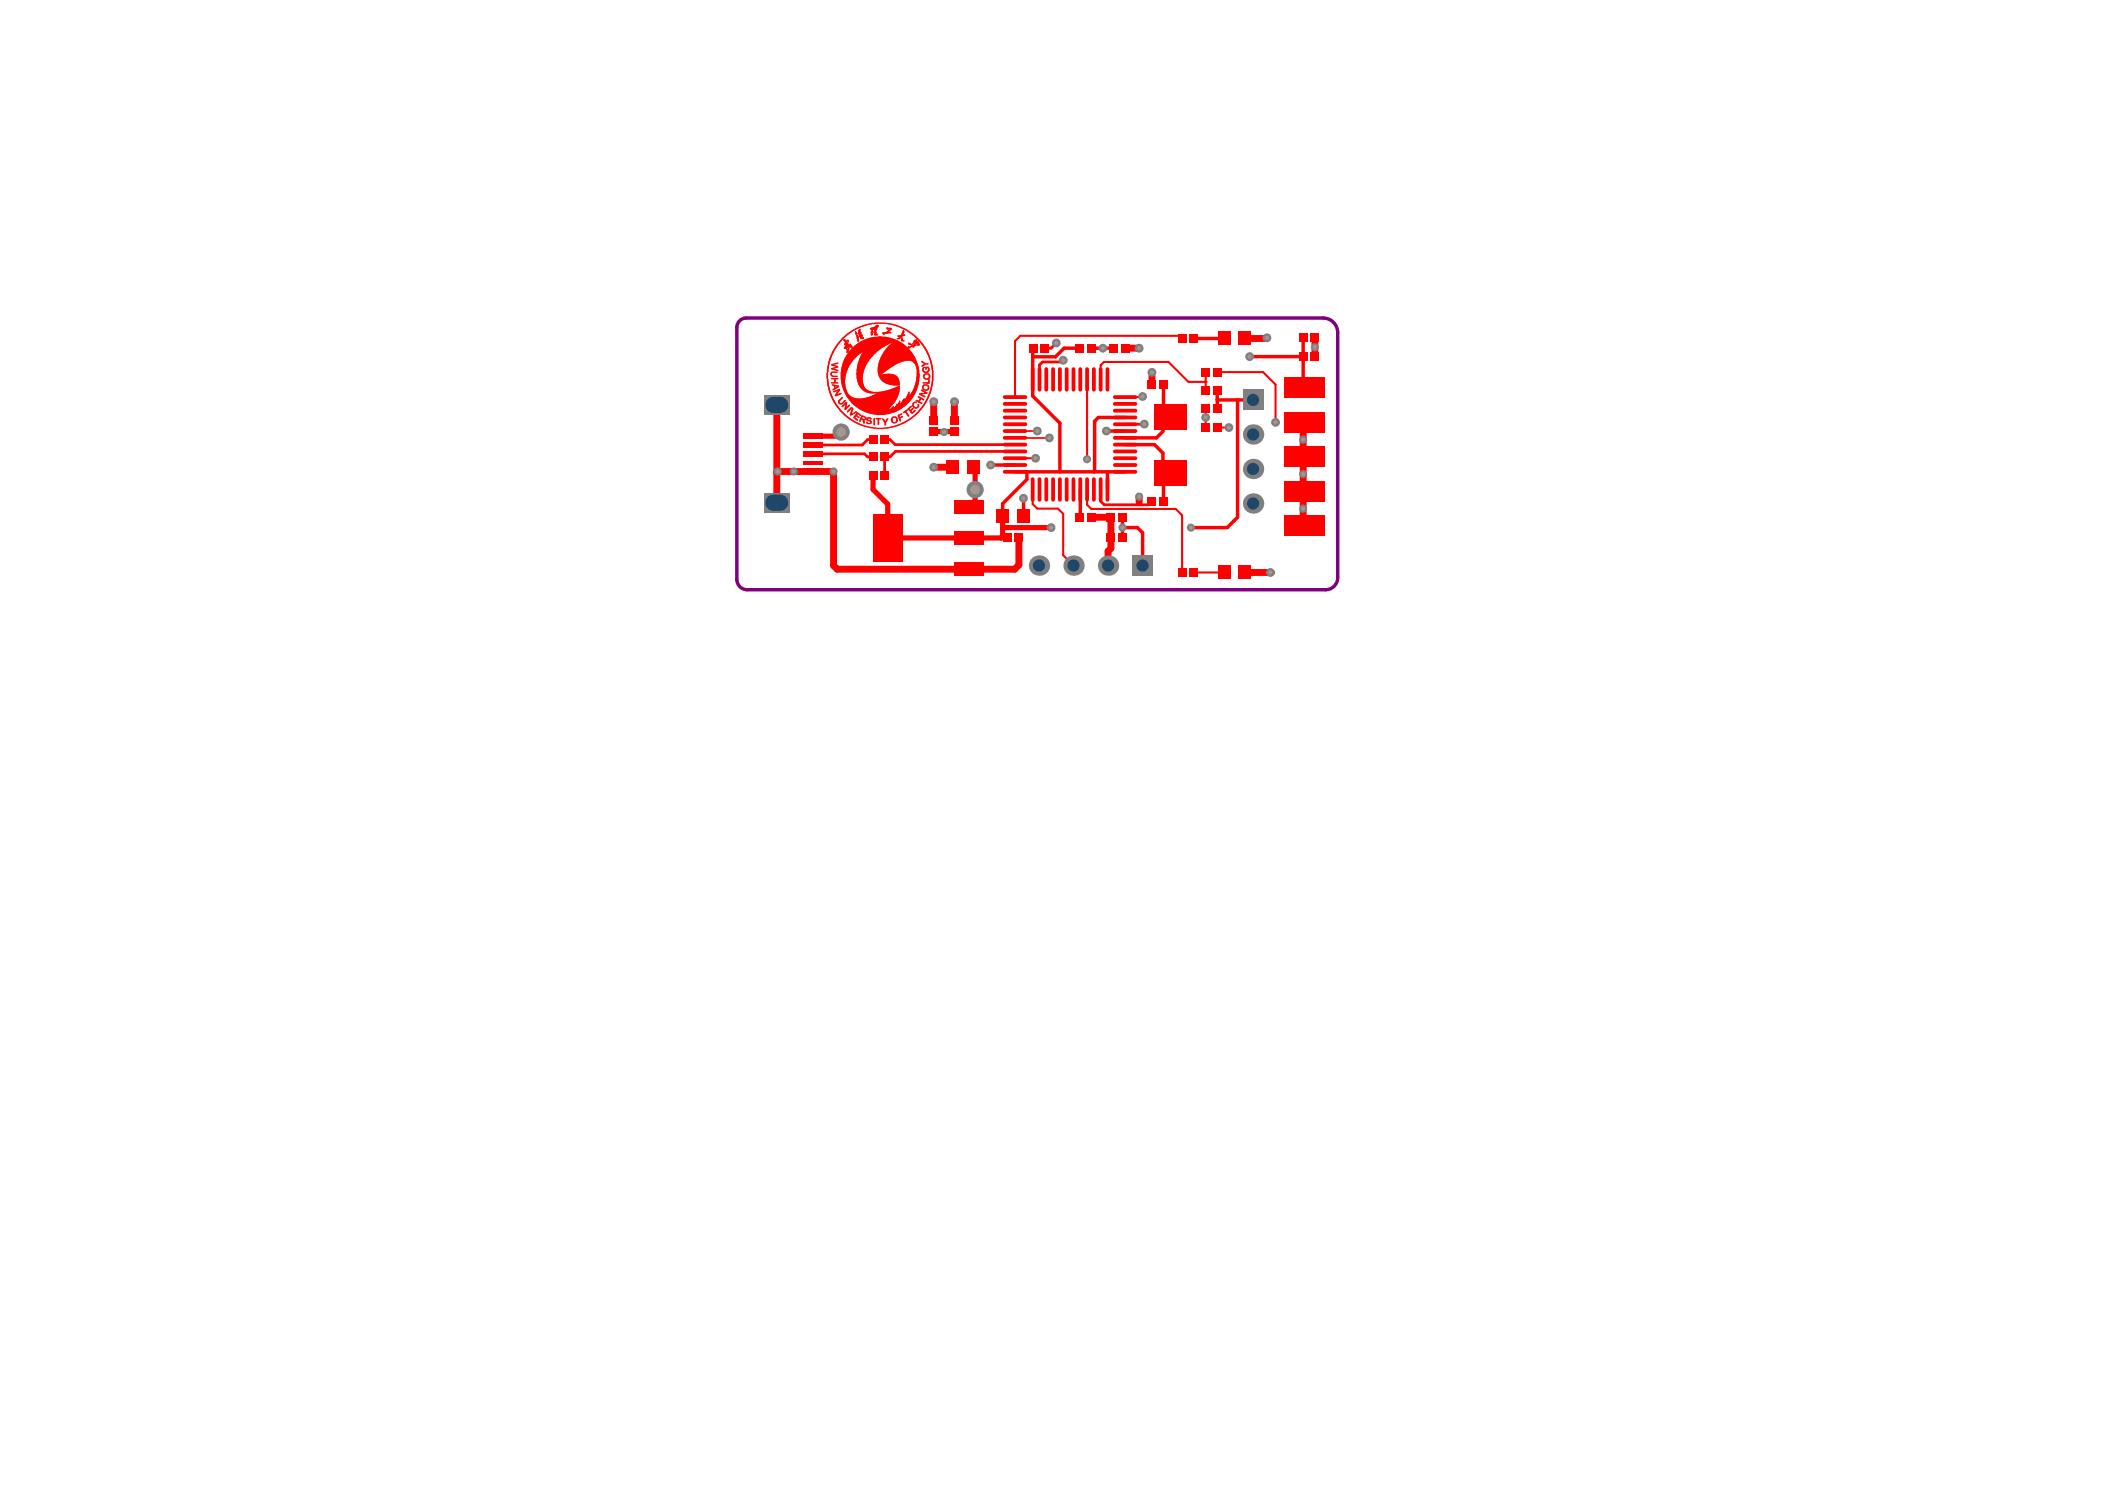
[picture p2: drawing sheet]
<svg xmlns="http://www.w3.org/2000/svg" width="297mm" height="210mm" viewBox="0 0 297 210" stroke-linecap="round" stroke-linejoin="round" font-family="sans-serif">
<path d="M104.2 45.4l.7-.5h.4h81.4a2.07 2.07 0 0 1 2.1 2v34.6a1.7 1.7 0 0 1-1.7 1.7h-81.7a1.46 1.46 0 0 1-1.4-1.5v-35.5z" fill="none" stroke="#800080" stroke-width=".49"/>
<g fill="#a6968d">
<circle cx="176.3" cy="50.3" r=".29"/>
<circle cx="183.9" cy="71.8" r=".29"/>
<circle cx="183.9" cy="62" r=".29"/>
<circle cx="183.9" cy="66.9" r=".29"/>
<circle cx="185.6" cy="49" r=".29"/>
<circle cx="148.1" cy="61.8" r=".29"/>
<circle cx="146.4" cy="60.8" r=".29"/>
<circle cx="173.4" cy="60.3" r=".29"/>
<circle cx="180" cy="59.6" r=".29"/>
<circle cx="170.1" cy="58.9" r=".29"/>
<circle cx="131.8" cy="65.9" r=".29"/>
<circle cx="134.7" cy="56.7" r=".29"/>
<circle cx="160.7" cy="70" r=".29"/>
<circle cx="131.8" cy="56.7" r=".29"/>
<circle cx="149.1" cy="48.4" r=".29"/>
<circle cx="150" cy="50.8" r=".29"/>
<circle cx="161.5" cy="59.8" r=".29"/>
<circle cx="162.6" cy="52.5" r=".29"/>
<circle cx="160.7" cy="49.1" r=".29"/>
<circle cx="178.8" cy="47.7" r=".29"/>
<circle cx="179.3" cy="80.8" r=".29"/>
<circle cx="144.4" cy="70.3" r=".29"/>
<circle cx="139.8" cy="65.6" r=".29"/>
<circle cx="109.7" cy="66.5" r=".29"/>
<circle cx="112" cy="66.5" r=".29"/>
<circle cx="117.6" cy="66.5" r=".29"/>
<circle cx="133.2" cy="60.9" r=".29"/>
<circle cx="118.7" cy="60.9" r=".68"/>
<circle cx="168.1" cy="74.4" r=".29"/>
<circle cx="158.4" cy="74.4" r=".29"/>
<circle cx="148.3" cy="74.4" r=".29"/>
<circle cx="153.4" cy="64.8" r=".29"/>
<circle cx="146.1" cy="64.6" r=".29"/>
<circle cx="156.1" cy="60.8" r=".29"/>
<circle cx="155.6" cy="49.1" r=".29"/>
<circle cx="161.2" cy="55.9" r=".29"/>
<circle cx="137.6" cy="69.1" r=".68"/>
</g>
<g fill="none" stroke="#f00" stroke-width=".14">
<path d="M116.7 53.4h.1M116.7 53.3h.1M116.7 53.2h.1M116.7 53.1h.1M116.7 53h.1M116.7 52.9h.1M116.7 52.8h.1M116.7 52.7h.1M116.7 52.6h.1M116.7 53.9h.1M116.7 53.8h.1M116.7 53.7h.1"/>
<path d="M116.7 53.6h.1M116.7 53.5h.1M116.7 52.5h.1M116.7 52.4h.1M116.7 52.3h.1M116.7 52.2h.1M116.7 52.1h.1M116.8 54.3h.1M116.8 54.2h.1M116.8 54.1h.1M116.8 54h.1M116.8 52h.1"/>
<path d="M116.8 51.9h.1M116.8 51.8h.1M116.8 51.7h.1M116.8 54.5h.1M116.8 54.4h.1M116.8 51.6h.1M116.8 51.5h.1M116.9 54.7h.1M116.9 54.6h.1M116.9 51.5h.1M116.9 51.4h.1M116.9 51.3h.1"/>
<path d="M116.9 54.9h.1M116.9 54.8h.1M116.9 51.2h.1M116.9 51.1h.1M117 55.1h.1M117 55h.1M117 51h.1M117 50.9h.1M117 55.2h.1M117 50.8h.1M117.2 52.9h.1M117.2 52.8h.1"/>
<path d="M117.2 52.7h.1M117.2 55.8h.1M117.2 55.7h.1M117.2 50.3h.1M117.2 50.2h.1M117.2 50.2h.2M117.3 53h.1M117.3 52.9h.1M117.3 52.6h.1M117.3 55.9h.1M117.3 55.8h.1M117.3 50.1h.1"/>
<path d="M117.3 54h1M117.3 54h.9M117.3 53.4h1M117.3 53h.2M117.3 52.5h.9M117.3 52h.2M117.3 52h.3M117.3 51.5h.3M117.3 51.5h.2M117.3 56h.2M117.3 56h.1M117.3 50h.1"/>
<path d="M117.4 53.1h.8M117.4 52.5h.8M117.4 52.1h.3M117.4 51.4h.3M117.4 56.1h.1M117.4 49.9h.1M117.4 54.3h.4M117.4 54.3h.2M117.4 51.9h.4M117.4 51.5h.4M117.4 56.2h.1M117.4 49.8h.1"/>
<path d="M117.4 49.7h.2M117.5 53.1h.7M117.5 56.3h.1M117.5 49.7h.1M117.5 55h.1M117.5 55h.2M117.5 51.4h.4M117.5 56.4h.1M117.5 49.6h.1M117.5 49.6h.2M117.6 54.9h.2M117.6 54.4h.5"/>
<path d="M117.6 52.1h.3M117.6 56.5h.1M117.6 49.5h.1M117.6 55.2h.3M117.6 51.9h.4M117.6 51.6h.4M117.6 56.6h.2M117.6 56.6h.1M117.6 49.4h.1M117.7 55.2h.3M117.7 54.9h.2M117.7 56.7h.1"/>
<path d="M117.7 55.3h.1M117.7 49.4h.1M117.7 49.3h.1M117.7 54.8h.3M117.7 54.5h.1M117.7 54.4h.6M117.7 51.3h.4M117.7 56.8h.1M117.7 49.2h.2M117.8 54.8h.2M117.8 54.7h.1M117.8 54.6h.1"/>
<path d="M117.8 53.9h.1M117.8 53.8h.1M117.8 53.7h.1M117.8 53.6h.1M117.8 53.5h.1M117.8 52.2h.3M117.8 56.9h.1M117.8 56.8h.1M117.8 49.2h.1M117.8 55.2h.3M117.8 51.8h.3M117.8 51.6h.3"/>
<path d="M117.8 57h.2M117.8 49.1h.1M117.8 49.1h.2M117.9 57h.1M117.9 55.8h.1M117.9 55.8h.2M117.9 55.7h.4M117.9 49h.1M117.9 55.1h.3M117.9 54.7h.2M117.9 52.2h.4M117.9 51.3h.4"/>
<path d="M117.9 57.1h.2M117.9 55.7h.2M117.9 55.6h.2M117.9 48.9h.1M118 51.8h.3M118 51.7h.2M118 57.1h.1M118 55.6h.1M118 48.9h.1M118 48.8h.1M118 54.7h.2M118 57.2h.2"/>
<path d="M118 57.2h.1M118 55.5h.1M118 55.5h.2M118 48.8h.2M118.1 55.1h.4M118.1 54.6h.2M118.1 54.5h.3M118.1 57.3h.1M118.1 55.4h.1M118.1 48.7h.1M118.1 51.7h.1M118.1 51.2h.2"/>
<path d="M118.1 57.4h.2M118.1 55.7h.3M118.1 55.3h.2M118.1 48.6h.2M118.2 55h.3M118.2 54.6h.2M118.2 57.4h.1M118.2 55.3h.1M118.2 48.6h.1M118.2 55.2h.1M118.2 57.5h.2M118.2 55.6h.3"/>
<path d="M118.2 48.5h.1M118.2 48.5h.2M118.3 55.2h.1M118.3 54.5h.1M118.3 57.5h.1M118.3 48.4h.1M118.3 55.1h.2M118.3 55h.2M118.3 57.6h.2M118.3 57.6h.1M118.3 56.8h.2M118.3 56.7h.1"/>
<path d="M118.3 56.6h.1M118.3 56.6h.2M118.4 57.7h.1M118.4 56.9h.1M118.4 56.8h.1M118.4 56.5h.1M118.4 55.6h.2M118.4 48.3h.1M118.4 54.9h.1M118.4 48.2h.1M118.5 57.8h.1M118.5 57h.4"/>
<path d="M118.5 56.4h.1M118.5 55.5h.2M118.5 48.2h.1M118.5 57.9h.1M118.5 48.1h.1M118.5 57.9h.2M118.5 57h.3M118.5 56.3h.2M118.5 48.1h.2M118.6 58h.1M118.6 56.3h.1M118.6 55.5h.1"/>
<path d="M118.6 48h.1M118.6 58h.2M118.6 56.2h.2M118.7 53.5h.5M118.7 53.4h.5M118.7 53.3h.5M118.7 53.2h.5M118.7 53.1h.6M118.7 53h.6M118.7 52.9h.6M118.7 52.8h.6M118.7 52.7h.6"/>
<path d="M118.7 52.7h.7M118.7 52.6h.7M118.7 52.5h.7M118.7 58.1h.1M118.7 47.9h.1M118.7 53.9h.5M118.7 53.8h.5M118.7 53.7h.5M118.7 53.6h.5M118.7 52.4h.7M118.7 52.4h.8M118.7 52.3h.8"/>
<path d="M118.7 52.2h.8M118.7 52.1h.9M118.7 58.1h.2M118.7 56.9h.2M118.7 56.1h.2M118.7 47.8h.2M118.8 54.2h.4M118.8 54.1h.4M118.8 54h.4M118.8 53.9h.4M118.8 52h.8M118.8 51.9h.8"/>
<path d="M118.8 51.9h.9M118.8 51.8h.9M118.8 58.2h.1M118.8 57.3h.1M118.8 56.1h.1M118.8 47.8h.1M118.8 54.4h.4M118.8 54.3h.4M118.8 51.7h.9M118.8 51.7h1M118.8 51.6h1M118.8 58.2h.2"/>
<path d="M118.8 57.4h.1M118.8 57.3h.2M118.8 56.9h.2M118.8 47.8h.2M118.9 54.5h.4M118.9 54.5h.3M118.9 54.4h.3M118.9 51.6h.9M118.9 51.5h.9M118.9 51.5h1M118.9 58.3h.1M118.9 57.2h.1"/>
<path d="M118.9 56.8h.1M118.9 47.7h.1M118.9 54.7h.4M118.9 54.6h.4M118.9 51.4h1M118.9 51.4h1.1M118.9 51.3h1.1M118.9 58.3h.2M118.9 57.2h.2M118.9 56.8h.2M118.9 47.7h.2M119 54.8h.3"/>
<path d="M119 51.3h1M119 51.2h1.1M119 58.4h.1M119 57.1h.1M119 56.7h.1M119 47.6h.1M119 55h.4M119 54.9h.4M119 54.9h.3M119 51.1h1.1M119 51.1h1.2M119 51h1.2"/>
<path d="M119 58.4h.2M119 57.1h.2M119 56.7h.2M119 48h.3M119 47.9h.3M119 47.6h.2M119.1 55.1h.3M119.1 55h.3M119.1 51h1.1M119.1 50.9h1.2M119.1 58.5h.1M119.1 57h.1"/>
<path d="M119.1 56.6h.1M119.1 48h.2M119.1 47.9h.1M119.1 55.2h.4M119.1 55.2h.3M119.1 50.8h1.3M119.1 58.5h.2M119.1 57h.2M119.1 56.6h.2M119.1 49.2h.2M119.1 49.1h.2M119.1 48.6h.2"/>
<path d="M119.1 48.1h.3M119.1 47.5h.2M119.2 55.2h.3M119.2 50.8h1.2M119.2 58.6h.1M119.2 57h.1M119.2 56.5h.1M119.2 55.3h.3M119.2 50.7h1.2M119.2 49h.2M119.2 48.6h.1M119.2 48.5h.1"/>
<path d="M119.2 48.1h.2M119.2 47.5h.1M119.2 58.6h.2M119.2 57.8h.1M119.2 57.7h.2M119.2 57.6h.3M119.2 56.9h.3M119.2 55.4h.3M119.2 50.6h1.3M119.2 48.9h.2M119.2 48.4h.2M119.2 48.2h.2"/>
<path d="M119.2 47.4h.2M119.3 58.7h.2M119.3 57.5h.1M119.3 57.4h.1M119.3 57.3h.1M119.3 56.9h.2M119.3 55.5h.3M119.3 55.4h.3M119.3 50.5h1.3M119.3 48.9h.2M119.3 48.2h.1M119.3 47.4h.1"/>
<path d="M119.3 57.2h.1M119.3 57.1h.1M119.3 56.8h.2M119.3 55.6h.4M119.3 50.4h1.4M119.3 48.8h.1M119.3 48.8h.2M119.3 48.3h.2M119.3 47.3h.2M119.4 58.7h.1M119.4 57h.1M119.4 56.8h.1"/>
<path d="M119.4 55.7h.4M119.4 55.6h.3M119.4 50.3h1.4M119.4 48.7h.2M119.4 48.3h.1M119.4 47.3h.1M119.4 58.8h.2M119.4 57.5h.2M119.4 55.8h.5M119.4 50.2h1.5M119.4 49.2h.1M119.4 48.6h.2"/>
<path d="M119.4 48.6h.3M119.4 48.4h.2M119.4 47.2h.2M119.5 58.8h.1M119.5 57.5h.1M119.5 55.8h.4M119.5 50.2h1.4M119.5 50.1h1.5M119.5 49.7h.1M119.5 49.7h.2M119.5 49.4h.1M119.5 49.3h.1"/>
<path d="M119.5 49.1h.1M119.5 49h.1M119.5 48.9h.1M119.5 48.5h.2M119.5 48.5h.1M119.5 48h.2M119.5 58.9h.2M119.5 57.4h.2M119.5 55.9h.6M119.5 55.9h.5M119.5 49.6h.2M119.5 49.5h.2"/>
<path d="M119.5 48.9h.4M119.5 48.8h.2M119.5 47.2h.2M119.6 58.1h.1M119.6 58h.1M119.6 57.4h.1M119.6 56h.5M119.6 49.5h.2M119.6 49.4h.2M119.6 48.8h.6M119.6 48.3h.1M119.6 48.1h.1"/>
<path d="M119.6 47.1h.1M119.6 58.9h.2M119.6 58h.2M119.6 57.3h.2M119.6 56.1h.7M119.6 56h.6M119.6 48.6h.2M119.6 47.1h.2M119.7 58.9h.1M119.7 57.9h.1M119.7 57.3h.1M119.7 56.1h.7"/>
<path d="M119.7 49.3h.1M119.7 49.2h.1M119.7 48.9h.1M119.7 48.7h.1M119.7 48.2h.1M119.7 47h.2M119.7 59h.2M119.7 57.9h.2M119.7 57.2h.2M119.7 56.2h1.1M119.7 49.1h.1M119.7 49h.1"/>
<path d="M119.7 48.7h.2M119.8 59h.2M119.8 57.8h.1M119.8 57.2h.1M119.8 49h.1M119.8 48.8h.1M119.8 47h.1M119.8 57.8h.2M119.8 57.1h.1M119.8 46.9h.2M119.9 59.1h.1M119.9 57.7h.1"/>
<path d="M119.9 59.1h.2M119.9 57.7h.2M119.9 48.9h.3M119.9 48.6h.1M119.9 48.5h.1M119.9 46.9h.2M120 58.5h.2M120 58.5h.3M120 57.6h.2M120 48.8h.2M120 48.7h.1M120 48.6h.1"/>
<path d="M120 46.8h.2M120 59.2h.2M120 58.6h.1M120 58.4h.1M120 48.9h.3M120.1 59.2h.2M120.1 58.3h.1M120.1 58.2h.1M120.1 57.5h.1M120.1 49h.2M120.1 46.8h.1M120.1 58.1h.1"/>
<path d="M120.1 57.5h.2M120.1 46.7h.2M120.2 59.3h.2M120.2 58h.1M120.2 57.9h.1M120.2 49.1h.1M120.2 58.4h.2M120.2 57.8h.1M120.2 57.8h.2M120.2 46.7h.2M120.3 58.4h.1M120.3 57.7h.1"/>
<path d="M120.3 57.6h.1M120.3 46.6h.1M120.3 59.4h.2M120.4 58.3h.1M120.4 46.6h.1M120.4 59.4h.2M120.4 59.5h.2M120.4 58.9h.2M120.4 58.3h.2M120.4 46.5h.2M120.5 58.9h.2M120.5 58.9h.1"/>
<path d="M120.5 46.5h.2M120.5 59.5h.2M120.5 58.8h.2M120.5 58.2h.2M120.6 59h.1M120.6 58.7h.1M120.6 46.4h.2M120.6 59.6h.2M120.6 59h.2M120.6 58.7h.4M120.6 58.2h.2M120.7 59.1h.2"/>
<path d="M120.7 58.6h.2M120.7 58.1h.2M120.7 46.9h.1M120.7 46.8h.1M120.7 46.4h.2M120.7 59.6h.2M120.7 58.5h.2M120.7 47.1h.2M120.7 47h.1M120.8 58.5h.1M120.8 58.1h.1M120.8 47.2h.1"/>
<path d="M120.8 46.3h.2M120.8 59.7h.2M120.8 59.2h.2M120.8 58.4h.2M120.8 47.3h.2M120.9 59.2h.1M120.9 58.7h.1M120.9 58.4h.1M120.9 47.4h.1M120.9 47.3h.1M120.9 59.3h.1M121 58.2h.1"/>
<path d="M121.1 54.1h.7M121.1 54h.7M121.1 51.3h1.2M121.1 51.2h1.2M121.1 58.9h.1M121.1 58.4h.2M121.1 47h.4M121.1 46.9h.4M121.1 46.8h.3M121.1 46.7h.3M121.1 46.6h.1M121.1 59.8h.3"/>
<path d="M121.2 54.2h.6M121.2 54.1h.6M121.2 51.1h1.2M121.2 51h1.2M121.2 58.5h.1M121.2 46.9h.3M121.2 46.8h.2M121.2 46.6h.2M121.2 54.3h.6M121.2 51h1.3M121.2 50.9h1.3M121.2 47.5h.1"/>
<path d="M121.2 47.5h.2M121.2 47.4h.5M121.2 47.2h.1M121.2 47.1h.3M121.2 46.7h.2M121.2 59.9h.3M121.2 46.1h.2M121.3 54.4h.6M121.3 50.8h1.3M121.3 59.4h.1M121.3 58.5h.1M121.3 50.7h1.3"/>
<path d="M121.3 47.4h.1M121.3 47.3h.1M121.3 47.3h.2M121.3 47h.2M121.3 46.6h.1M121.3 46.5h.1M121.3 46.4h.1M121.3 54.5h.6M121.3 59.3h.1M121.3 59.3h.2M121.3 58.6h.2M121.3 50.7h1.4"/>
<path d="M121.3 50.6h1.4M121.3 50.6h1.5M121.3 47.1h.2M121.3 46.1h.3M121.4 54.6h.5M121.4 54.5h.5M121.4 59.2h.1M121.4 59.1h.1M121.4 58.6h.1M121.4 50.5h1.4M121.4 47.6h.2M121.4 59.9h.2"/>
<path d="M121.4 54.6h.6M121.4 59.1h.4M121.4 59h.2M121.4 50.4h1.5M121.4 47.5h.2M121.4 47.4h.2M121.4 47.3h.3M121.4 47.2h.2M121.4 46h.3M121.5 54.7h.5M121.5 59h.1M121.5 58.9h.1"/>
<path d="M121.5 50.3h1.5M121.5 50.2h1.6M121.5 47.8h.1M121.5 47.7h.1M121.5 47.5h.2M121.5 60h.3M121.5 54.8h.6M121.5 58.8h.2M121.5 50.1h1.7M121.6 54.8h.5M121.6 58.8h.1M121.6 58.7h.3"/>
<path d="M121.6 50.1h1.6M121.6 50h1.6M121.6 46h.3M121.6 54.9h.6M121.6 59.1h.3M121.6 58.7h.2M121.6 50h1.7M121.6 49.9h1.7M121.6 47.4h.1M121.7 54.9h.5M121.7 49.9h1.7M121.7 47.6h.1"/>
<path d="M121.7 47.3h.1M121.7 55h.6M121.7 59.2h.4M121.7 49.8h1.8M121.7 47.8h.1M121.7 47.8h.2M121.7 47.7h.2M121.7 46h.3M121.8 55h.5M121.8 59.2h.1M121.8 58.8h.2M121.8 49.7h1.8"/>
<path d="M121.8 55.1h.6M121.8 59.5h.2M121.8 59.4h.2M121.8 59.4h.1M121.8 59.3h.1M121.8 49.7h1.9M121.8 49.6h1.9M121.8 45.9h.4M121.9 59.7h.1M121.9 59.6h.1M121.9 59.5h.1M121.9 58.8h.2"/>
<path d="M121.9 55.1h.6M122 55.2h.6M122 59.2h.1M122 58.9h.2M122 59.1h.2M122 45.9h.3M122.1 55.2h.6M122.1 59.1h.1M122.1 58.9h.1M122.1 59h.1M122.2 55.2h.7M122.2 45.8h.3"/>
<path d="M122.3 55.3h.8M122.3 59.7h.1M122.3 59.6h.1M122.3 59.5h.1M122.3 59.2h.1M122.3 59.1h.1M122.3 59.3h.3M122.3 59.2h.2M122.3 59h.1M122.3 59h.2M122.3 59.7h.6M122.3 45.8h.4"/>
<path d="M122.4 58.9h.4M122.4 59.3h.4M122.4 59.8h.4M122.5 58.9h.2M122.5 55.4h1.3M122.5 45.7h.5M122.6 59.4h.3M122.7 59h.2M122.8 59.7h.1M122.8 59.4h.1M122.8 59h.1M122.8 55.4h.7"/>
<path d="M122.8 46.4h.4M122.8 45.7h.6M122.8 59.6h.2M122.8 59.5h.2M122.8 59.1h.1M122.8 46.4h.2M122.8 46.3h.4M122.9 59.6h.1M122.9 59.5h.1M122.9 46.9h.3M122.9 46.8h.3M122.9 47.3h.2"/>
<path d="M122.9 47.2h.2M122.9 47.1h.2M122.9 46.3h.3M123 47h.1M123 46.8h.2M123 46.2h.2M123 46.9h.2M123 46.7h.1M123 46.6h.1M123 46.5h.1M123 46.4h.1M123.2 46.2h.1"/>
<path d="M123.3 46.5h.4M123.3 46.4h.4M123.3 46.4h.1M123.3 46.3h.1M123.3 59.7h.1M123.3 59.6h.1M123.3 59.5h.1M123.3 59.4h.1M123.3 59.3h.1M123.3 59.2h.1M123.3 59.1h.1M123.3 59h.1"/>
<path d="M123.3 47h.3M123.3 59.9h.1M123.3 59.8h.1M123.4 47h.2M123.4 46.9h.3M123.4 46.2h.2M123.4 47.3h.4M123.4 47.2h.5M123.4 47.1h.2M123.4 46.8h.3M123.4 46.8h.1M123.4 46.7h.1"/>
<path d="M123.4 46.7h.2M123.4 46.6h.2M123.4 46.6h.3M123.4 46.1h.2M123.4 45.6h1.5M123.5 46.5h.2M123.5 46.4h.2M123.5 46.1h.1M123.5 46.3h.1M123.5 46.2h.1M123.5 46h.2M123.6 46h.4"/>
<path d="M123.6 59.1h.7M123.6 59h.7M123.6 58.5h1.2M123.7 47.1h.1M123.7 46.3h.1M123.7 46.2h.1M123.7 46.1h.2M123.7 46h.2M123.7 45.9h.2M123.8 45.9h.1M123.9 52.5h.8M123.9 52.5h.9"/>
<path d="M123.9 52.4h.9M123.9 52.4h1M123.9 59.7h.1M123.9 59.6h.1M123.9 59.5h.1M123.9 59.4h.1M123.9 59.3h.1M123.9 59.2h.1M123.9 59.1h.1M123.9 59.9h.1M123.9 59.8h.1M124 52.8h.4"/>
<path d="M124 52.7h.4M124 52.7h.5M124 52.6h.5M124 52.6h.6M124 47.5h.4M124 52.9h.2M124 52.8h.3M124.5 59.1h.2M124.5 59.1h.1M124.6 59.2h.1M124.6 59.3h.2M124.6 47.1h.2"/>
<path d="M124.7 59.3h.1M124.7 47.2h.1M124.7 59.4h.2M124.7 59.4h.1M124.9 60h.1M125 59.3h.1M125 49.3h3.2M125 46.9h.4M125.1 54.1h1.8M125.1 59.3h.1M125.1 59.2h.1M125.1 49.2h3.1"/>
<path d="M125.1 55.1h1.8M125.1 49.2h3M125.1 46.8h.3M125.1 46.3h.5M125.1 46.2h.2M125.2 54.1h1.7M125.2 52.8h.4M125.2 59.1h.1M125.2 49.1h2.9M125.2 46.8h.2M125.2 46.4h.2M125.2 46.4h.6"/>
<path d="M125.2 46.3h.6M125.2 49.1h2.8M125.2 46.7h.3M125.3 49h2.7M125.3 55.1h1.6M125.3 57.7h.3M125.3 48.9h2.6M125.3 46.7h.2M125.4 54.2h1.5M125.4 48.9h2.4M125.4 46.6h.2M125.4 45.7h.5"/>
<path d="M125.4 48.8h2.4M125.5 55h1.4M125.5 57.7h.1M125.5 48.8h2.2M125.5 54.2h1.4M125.5 48.7h2.2M125.5 46.5h.2M125.6 48.7h2M125.6 46.9h.1M125.6 46.5h.2M125.6 57.7h1.4M125.6 46.4h.2"/>
<path d="M125.6 46.3h.1M125.6 45.8h.5M125.7 55h1.2M125.7 48.6h1.8M125.7 54.3h1.2M125.7 57.7h1.4M125.8 54.9h1.1M125.8 59.3h.1M125.8 59.2h.1M125.8 59.1h.1M125.8 57.6h1.4M125.8 48.5h1.6"/>
<path d="M125.8 59.4h.2M125.8 59.4h.1M125.8 59h.1M125.8 59h.2M125.8 48.5h1.5M125.9 59.5h.1M125.9 58.9h.1M125.9 57.5h.1M125.9 48.4h1.4M125.9 45.8h.3M125.9 54.9h1M125.9 59.6h.2"/>
<path d="M125.9 58.9h.2M125.9 57.5h.2M126 58.9h.2M126 57.4h.1M126 59.6h.4M126 58.8h.4M126 48.3h1.1M126.1 54.8h.8M126.1 54.3h.8M126.1 57.3h.1M126.1 45.9h.3M126.1 59.7h.2"/>
<path d="M126.1 48.3h.9M126.1 57.5h1.2M126.2 57.5h1.2M126.2 48.2h.7M126.2 58.9h.2M126.2 48.2h.6M126.2 45.9h.3M126.3 54.7h.6M126.3 59.6h.2M126.3 57.4h1.1M126.3 58.9h.2M126.3 57.4h1.2"/>
<path d="M126.3 57.3h1.3M126.4 54.7h.5M126.4 59.5h.1M126.4 57.3h1.2M126.4 46h.3M126.4 59.5h.2M126.4 59h.2M126.4 58.9h.1M126.4 57.2h1.3M126.5 54.6h.4M126.5 59.4h.1M126.5 59.3h.1"/>
<path d="M126.5 59.1h.1M126.5 59h.1M126.5 57.2h1.3M126.5 57.1h1.3M126.5 59.2h.1M126.5 57.1h1.4M126.5 57h1.4M126.5 46h.3M126.6 57h.1M126.6 47.8h.4M126.6 54.6h.3M126.6 47.8h.3"/>
<path d="M126.6 60h.3M126.7 47.4h.6M126.7 47.4h.7M126.7 46h.2M126.7 54.5h.2M126.7 58.7h.2M126.7 58.7h.1M126.7 58.6h.2M126.7 58.6h.3M126.7 57h1.3M126.7 47.5h.6M126.7 59.9h.3"/>
<path d="M126.8 58.8h.1M126.8 57h.1M126.8 56.9h.1M126.8 47.7h.2M126.8 47.5h.2M126.8 46.1h.3M126.8 54.5h.1M126.8 58.9h.3M126.8 58.9h.4M126.8 58.9h.1M126.8 58.5h.3M126.8 56.8h.1"/>
<path d="M126.9 59h.1M126.9 56.8h.1M126.9 56.7h.1M126.9 59.9h.2M126.9 59.2h.2M126.9 59.1h.1M126.9 57h1.1M126.9 56.6h.1M126.9 47.7h.2M126.9 46.1h.3M127 59.3h.1M127 59.2h.1"/>
<path d="M127 58.5h.2M127 56.9h.1M127 47.6h.1M127 59.8h.2M127 59.4h.1M127 47.6h.2M127.1 58.9h.2M127.1 58.4h.2M127.1 47.5h.2M127.1 46.2h.2M127.1 56.9h.9M127.1 47.3h.6"/>
<path d="M127.1 59.8h.3M127.2 58.8h.2M127.2 56.9h.9M127.2 47.3h.5M127.2 46.2h.2M127.2 58.4h.1M127.2 56.8h.9M127.2 56.8h1M127.2 48.1h.4M127.2 48h.3M127.2 48h.2M127.2 47.9h.2"/>
<path d="M127.2 47.8h.1M127.2 47.7h.1M127.2 47.6h.1M127.2 47.2h.2M127.2 59.7h.3M127.3 58.8h.1M127.3 56.7h.9M127.3 47.2h.1M127.3 47.1h.2M127.3 46.3h.2M127.3 59.7h.3M127.3 56.7h1"/>
<path d="M127.3 56.6h1M127.3 47h.2M127.3 46.9h.3M127.4 56.6h1M127.4 56.5h1M127.4 46.9h.2M127.4 46.8h.2M127.4 46.3h.2M127.4 59.6h.3M127.4 46.7h.2M127.4 46.7h.1M127.5 58.2h.1"/>
<path d="M127.5 56.4h1M127.5 46.6h.1M127.5 46.4h.2M127.5 59.6h.3M127.5 58.1h.2M127.5 56.3h.2M127.5 47.2h.2M127.6 56.3h.1M127.6 46.4h.2M127.6 59.5h.2M127.6 58.1h.3M127.7 58h.2"/>
<path d="M127.7 46.5h.2M127.7 59.5h.2M127.8 58.1h.1M127.8 58h.1M127.8 56.3h.8M127.8 46.5h.2M127.8 59.4h.2M127.8 58.2h.2M127.8 58.2h.1M127.8 57.9h.2M127.9 58.3h.1M127.9 57.9h.1"/>
<path d="M127.9 56.2h.7M127.9 46.6h.1M127.9 59.4h.1M127.9 58.4h.1M127.9 56.1h.8M127.9 46.6h.2M128 59.3h.1M128 58.4h.1M128 57.8h.1M128 56h.8M128 58.5h.1M128 55.9h.8"/>
<path d="M128 46.7h.2M128 59.3h.2M128 58.6h.2M128 55.8h.2M128.1 58.7h.1M128.1 58.6h.1M128.1 57.7h.2M128.1 55.7h.2M128.1 46.7h.1M128.1 59.2h.2M128.1 57.6h.2M128.1 55.6h.2"/>
<path d="M128.1 55.5h.2M128.1 49h.4M128.1 48.9h.1M128.1 46.8h.2M128.2 59.2h.2M128.2 57.8h.1M128.2 57.6h.1M128.2 55.5h.1M128.2 55.4h.1M128.2 49.1h.1M128.2 49.1h.2M128.2 49h.2"/>
<path d="M128.2 48.5h.2M128.2 48.4h.2M128.2 57.8h.2M128.2 55.3h.1M128.2 48.6h.4M128.2 48.5h.3M128.2 46.8h.2M128.3 59.1h.1M128.3 57.9h.1M128.3 57.5h.1M128.3 46.9h.2M128.3 59.1h.2"/>
<path d="M128.3 57.9h.2M128.3 57.5h.2M128.4 58h.1M128.4 57.4h.1M128.4 48.9h.2M128.4 48.6h.3M128.4 46.9h.1M128.4 59h.2M128.4 58h.2M128.4 57.4h.2M128.4 47h.2M128.5 59h.1"/>
<path d="M128.5 58.1h.1M128.5 57.9h.1M128.5 57.3h.1M128.5 48.9h.2M128.5 58.9h.2M128.5 58.2h.2M128.5 57.8h.2M128.5 47h.2M128.6 57.8h.1M128.6 48.8h.1M128.6 48.7h.2M128.6 47.1h.1"/>
<path d="M128.6 58.9h.2M128.6 58.3h.2M128.6 57.7h.2M128.6 47.1h.2M128.7 58.9h.1M128.7 58.3h.1M128.7 57.7h.1M128.8 57.6h.1M128.8 48.4h.1M128.9 58.7h.2M128.9 58h.2M128.9 57.4h.2"/>
<path d="M128.9 56.8h.2M129 58.6h.1M129 58h.1M129 57.5h.2M129 56.8h.3M129 58.6h.2M129 57.9h.2M129 57.5h.5M129.1 57.9h.1M129.1 56.7h.1M129.1 58.5h.2M129.2 58.5h.1"/>
<path d="M129.2 57.6h.2M129.2 56.8h.1M129.2 58.4h.2M129.3 58.4h.1M129.3 56.5h.2M129.3 56.5h.1M129.3 58.3h.2M129.3 56.6h.3M129.4 58.3h.1M129.4 57.5h.1M129.4 58.2h.2M129.4 56.6h.4"/>
<path d="M129.5 58.2h.1M129.5 57.4h.1M129.5 58.1h.2M129.5 57.3h.2M129.5 57.1h.2M129.5 56.7h.3M129.6 58.1h.1M129.6 57.3h.1M129.6 57.2h.1M129.6 57.1h.1M129.6 57h.1M129.6 58h.1"/>
<path d="M129.6 56.7h.2M129.7 58h.1M129.7 56.8h.2M129.7 56.6h.1M129.7 57.9h.1M129.7 57.9h.2M129.7 56.5h.1M129.8 57.8h.1M129.8 56.8h.2M129.8 56.4h.1M129.8 57.8h.2M129.8 56.3h.1"/>
<path d="M129.8 56.3h.2M129.9 57.7h.1M129.9 56.9h.2M129.9 56.2h.2M130 57.6h.1M130 56.9h.1M130 57.5h.1M130 56.3h.2M130 57.5h.2M130.1 57.4h.1M130.1 56.3h.2M130.1 57.3h.2"/>
<path d="M130.2 57.3h.1M130.2 56.4h.2M130.2 57.2h.1M130.2 57.2h.2M130.3 57.1h.1M130.3 56.4h.1M130.3 57h.2M130.4 57h.1M130.4 56.9h.2M130.5 56.9h.1M130.5 56.8h.1M130.5 56.8h.2"/>
<path d="M130.6 56.7h.1M130.6 56.6h.1M130.6 56.6h.2M130.7 56.5h.1M130.7 56.4h.1M130.8 56.4h.1M130.8 56.3h.1M130.8 56.2h.1M121.6 60h.3M121.9 60.1h.4M122.1 60.2h.3M122.3 60.2h.3"/>
<path d="M122.4 60.3h.5M122.6 60.3h.6M122.9 60.4h.7M123.8 60.5h.8M125.2 60.3h.6M125.5 60.3h.5M125.8 60.2h.3M126 60.2h.3M126.1 60.1h.4M126.5 60h.3"/>
</g>
<path d="M118.7 60.9l-.6 .6" fill="none" stroke="#f00" stroke-width=".73"/>
<path d="M122.4 64.4h.8M123.2 62h-.8l-.7 .8M125.6 62l.7 .7" fill="none" stroke="#f00" stroke-width=".39"/>
<circle cx="131.8" cy="56.7" r=".49" fill="#f00"/>
<path d="M131.8 56.7v2.1" fill="none" stroke="#f00" stroke-width=".97"/>
<g fill="none" stroke="#f00" stroke-width=".14">
<path d="M128.9 55h.4M128.9 54.9h.5M128.9 51.1h.5M128.9 48.2h.3M129 54.9h.4M129 54.8h.4M129 51.2h.4M129 48.6h.1M129 48.3h.2M129 48.1h.3M129 48.1h.1M129 47.4h.1"/>
<path d="M129 54.7h.4M129 48.7h.3M129 48.6h.2M129 48.3h.1M129 48h.2M129 47.4h.2M129.1 54.6h.4M129.1 54.5h.4M129.1 51.3h.3M129.1 48.8h.1M129.1 48h.1M129.1 47.5h.1"/>
<path d="M129.1 54.4h.4M129.1 48.5h.1M129.1 48.4h.1M129.1 47.5h.2M129.2 54.3h.3M129.2 54.3h.4M129.2 54.2h.4M129.2 51.4h.3M129.2 48.5h.1M129.2 47.6h.1M129.2 54.1h.4M129.2 54h.4"/>
<path d="M129.2 51.5h.3M129.2 48.3h.4M129.2 48.1h.1M129.2 48h.1M129.2 47.6h.2M129.3 54h.3M129.3 53.9h.3M129.3 53.8h.3M129.3 51.6h.2M129.3 51.5h.2M129.3 48.5h.1M129.3 48.3h.4"/>
<path d="M129.3 48.2h.4M129.3 48h.1M129.3 47.9h.1M129.3 47.7h.1M129.3 53.8h.4M129.3 53.7h.4M129.3 53.6h.4M129.3 53.5h.4M129.3 51.8h.3M129.3 51.7h.3M129.3 48.4h.3M129.3 47.7h.2"/>
<path d="M129.4 53.5h.3M129.4 53.4h.3M129.4 53.3h.3M129.4 53.2h.3M129.4 52h.2M129.4 51.9h.2M129.4 51.8h.2M129.4 48.7h.3M129.4 48.6h.4M129.4 48.2h.1M129.4 48.1h.1M129.4 47.8h.1"/>
<path d="M129.4 53.1h.3M129.4 53h.3M129.4 52.9h.3M129.4 52.8h.3M129.4 52.7h.3M129.4 52.6h.3M129.4 52.5h.3M129.4 52.4h.3M129.4 52.3h.3M129.4 52.2h.3M129.4 52.2h.2M129.4 52.1h.2"/>
<path d="M129.4 47.8h.2M129.5 47.8h.1M129.5 48.7h.2M129.5 48.6h.3M129.5 47.9h.2M129.6 56h.1M129.6 48.5h.2M129.6 48.5h.1M129.6 47.9h.1M129.6 56h.2M129.6 55.9h.1M129.6 48h.2"/>
<path d="M129.7 56.1h.2M129.7 48h.1M129.7 48.1h.2M129.8 56.1h.2M129.8 55.6h.2M129.8 55.5h.6M129.8 48.1h.1M129.8 48.2h.1M129.9 55.7h.2M129.9 48.3h.1M129.9 48.2h.1M130 55.7h.2"/>
<path d="M130 55.5h.8M130 55.1h.2M130 48.4h.1M130 55.8h.3M130 55.1h.3M130 55h.1M130 51h.2M130 51h.1M130 48.5h.2M130 48.5h.1M130.1 51.7h.1M130.1 51.6h.1"/>
<path d="M130.1 51.6h.2M130.1 51.1h.1M130.1 48.6h.1M130.1 55.8h.3M130.1 55.2h.2M130.1 54.7h.1M130.1 54.6h.1M130.1 51.5h.2M130.1 51.1h.2M130.2 54.9h.1M130.2 54.8h.1M130.2 54.7h.1"/>
<path d="M130.2 54.6h.1M130.2 54.5h.1M130.2 52.2h.1M130.2 52.1h.1M130.2 52h.1M130.2 48.7h.1M130.2 55.9h.2M130.2 55.2h.2M130.2 54.9h.2M130.2 54.4h.1M130.2 54.4h.2M130.2 54h.9"/>
<path d="M130.2 54h.7M130.2 52.4h.2M130.2 52.3h.1M130.2 51.9h.1M130.2 51.9h.2M130.2 51.5h.2M130.2 51.2h.2M130.2 48.8h.1M130.3 55h.2M130.3 54.3h.6M130.3 53.2h.1M130.3 53.1h.1"/>
<path d="M130.3 53h.1M130.3 52.4h.2M130.3 51.8h.2M130.3 51.5h.2M130.3 51.2h.2M130.3 48.9h.1M130.3 48.8h.1M130.3 55.9h.2M130.3 55.2h.2M130.3 55h.6M130.3 53.3h.2M130.3 53.3h.1"/>
<path d="M130.3 52.9h.2M130.3 52.5h.7M130.3 51.8h.1M130.3 48.9h.2M130.4 54.3h.4M130.4 53.4h.1M130.4 52.9h.1M130.4 52.8h.2M130.4 51.4h.2M130.4 51.3h.2M130.4 49h.1M130.4 56h.1"/>
<path d="M130.4 55.4h.4M130.4 55.3h.2M130.4 53.4h.2M130.4 52.5h.5M130.4 51.4h.6M130.4 49.1h.1M130.5 55.3h.2M130.5 55.1h.3M130.5 53.4h.5M130.5 52.8h.6M130.5 51.3h.5M130.5 49.2h.1"/>
<path d="M130.5 49.1h.1M130.5 52.7h.5M130.5 49.3h.2M130.6 55.4h.2M130.6 53.5h.3M130.6 49.3h.1M130.6 52.1h.1M130.6 52h.1M130.6 51.9h.1M130.6 51.8h.4M130.6 49.4h.1M130.7 49.5h.1"/>
<path d="M130.7 49.6h.2M130.7 49.6h.1M130.8 54.4h.2M130.8 54.1h.3M130.8 49.7h.1M130.8 55h.2M130.8 52.4h.2M130.8 49.8h.2M130.9 56.1h.1M130.9 54.9h.1M130.9 54.4h.1M130.9 53.4h.2"/>
<path d="M130.9 49.9h.1M130.9 49.8h.1M130.9 56h.1M130.9 56h.2M130.9 54.5h.1M130.9 52.4h.1M130.9 52.3h.2M130.9 51.9h.2M130.9 50h.1M131 55.9h.1M131 54.8h.1M131 54.6h.1"/>
<path d="M131 54.5h.1M131 52.8h.1M131 52h.1M131 51.9h.1M131 50.1h.1M131 50h.1M131 55.8h.1M131 54.7h.1M131 54h.1M131 53.9h.1M131 53.8h.1M131 53.7h.1"/>
<path d="M131 53.6h.1M131 53.4h.2M131 52.9h.2M131 52.2h.1M131 52.1h.1M131 50.2h.1M131.1 55.7h.1M131.1 55.6h.1M131.1 53.5h.1M131.1 53.3h.1M131.1 52.9h.1M131.1 50.3h.1"/>
<path d="M131.1 55.5h.1M131.1 55.5h.2M131.1 53.2h.1M131.1 53.1h.1M131.1 53h.1M131.1 50.5h.1M131.1 50.4h.1M131.2 55.4h.1M131.2 50.6h.1M131.2 50.5h.1M131.2 55.3h.1M131.2 55.2h.1"/>
<path d="M131.2 50.8h.1M131.2 50.7h.1M131.3 55.2h.1M131.3 55.1h.1M131.3 50.9h.1M131.3 50.8h.1M131.3 55h.1M131.3 54.9h.1M131.3 51.1h.1M131.3 51h.1M131.4 54.9h.1M131.4 54.8h.1"/>
<path d="M131.4 54.7h.1M131.4 51.3h.1M131.4 51.2h.1M131.4 54.6h.1M131.4 54.5h.1M131.4 51.5h.1M131.4 51.4h.1M131.5 54.4h.1M131.5 54.3h.1M131.5 54.2h.1M131.5 51.8h.1M131.5 51.7h.1"/>
<path d="M131.5 51.6h.1M131.5 51.5h.1M131.5 54.1h.1M131.5 54h.1M131.5 53.9h.1M131.5 53.8h.1M131.5 52.2h.1M131.5 52.1h.1M131.5 52h.1M131.5 51.9h.1M131.6 53.8h.1M131.6 53.7h.1"/>
<path d="M131.6 53.6h.1M131.6 53.5h.1M131.6 53.4h.1M131.6 53.3h.1M131.6 53.2h.1M131.6 53.1h.1M131.6 53h.1M131.6 52.9h.1M131.6 52.8h.1M131.6 52.7h.1M131.6 52.6h.1M131.6 52.5h.1"/>
<path d="M131.6 52.4h.1M131.6 52.3h.1M131.6 52.2h.1"/>
</g>
<circle cx="134.7" cy="56.7" r=".49" fill="#f00"/>
<path d="M134.7 56.7v2.6" fill="none" stroke="#f00" stroke-width=".97"/>
<path d="M137.4 65.9l.2 .2M137.6 69.1v1.6M141.5 72.7v1.7" fill="none" stroke="#f00" stroke-width=".73"/>
<path d="M143.2 61.8h.1M148.1 61.8h.1" fill="none" stroke="#f00" stroke-width=".24"/>
<path d="M144 47.4l-.8 .7M155.8 51.1l-.5 .4M145.7 69v2.1M153.4 69v2.2" fill="none" stroke="#f00" stroke-width=".29"/>
<path d="M147.1 51.1l-.4 .4M150 50.8l-.2 .3M146.4 60.8h.1M155.3 69v1.7l.5 .5" fill="none" stroke="#f00" stroke-width=".39"/>
<path d="M145.7 53.5v2.4M145.8 49.1l-.1 1.2M150.2 49.1l-1.3 1.2M155 58.9l-.5 .5M149.6 66.5l-.1 .1M154.5 66.5l-.1 .1M158.4 73v1.4" fill="none" stroke="#f00" stroke-width=".49"/>
<circle cx="157.1" cy="49.1" r=".24" fill="#f00"/>
<path d="M160.5 74.4l.7 .8M174.6 73l-1.4 1.4" fill="none" stroke="#f00" stroke-width=".49"/>
<path d="M160.7 70v.9" fill="none" stroke="#f00" stroke-width=".97"/>
<path d="M161.5 59.8h.1M162.6 70.8l-.5 .4" fill="none" stroke="#f00" stroke-width=".39"/>
<path d="M161.2 55.9l-.1 .1M166.4 47.4l.4 .3M170.1 58.9h.1M170.1 53.9h.1M170.1 52.5v2.6M170.1 57.6v1.3M173.4 60.3h.1M172.7 80.8h.1" fill="none" stroke="#f00" stroke-width=".29"/>
<circle cx="172.7" cy="47.7" r=".24" fill="#f00"/>
<path d="M178.8 47.7h-.1M185.6 50.3h-.1M143.8 79.7l-.6 .6" fill="none" stroke="#f00" stroke-width=".97"/>
<path d="M183.9 50.3h.1M141.5 71.1v1.6" fill="none" stroke="#f00" stroke-width=".49"/>
<g fill="none" stroke="#f00" stroke-width=".14">
<path d="M116.7 52.3h.1M117.4 56.2h.1M118.1 52.3h.2M118.3 48.4h.2M118.7 56.2h.1M118.7 52.3h.8M119.2 48.4h.1M119.4 48.4h.3M119.7 56.2h.9M126 48.4h1.2M127.9 56.2h.8M128.2 48.4h.1"/>
<path d="M129 48.4h.1M129.2 48.4h.4M129.4 52.3h.3M129.9 56.2h.1M130 48.4h.1M130.2 52.3h.1M130.9 56.2h.1M131 52.3h.1M131.6 52.3h.1M121.8 60.1h.3M126.3 60.1h.3"/>
</g>
<path d="M119.3 60.4l-.6 .5M123.2 67.1v1.9M137.6 66.1v3M141.5 74.4v1.3l-.2 .2h.8" fill="none" stroke="#f00" stroke-width=".73"/>
<path d="M122 64l.4 .4M126.4 63.7l-.8 .7" fill="none" stroke="#f00" stroke-width=".39"/>
<circle cx="142.1" cy="75.9" r=".37" fill="#f00"/>
<g fill="none" stroke="#f00" stroke-width=".29">
<path d="M143.2 48.1v7.9M153.4 53.5v11.3M155.3 51.5v2M164.9 51.1l2.8 2.8M170.1 58.9v1.4M180 54.3v5.3M143.2 64.6h2.9M145.7 71.1l.7 .7M149.3 71.8l.7 .7v5.8l1.5 1.5M153.4 71.2l.6 .6M165.9 71.8l.9 .9v8.1M171.8 60.3h1.6"/>
<path d="M168.4 80.8h4.3"/>
</g>
<g fill="none" stroke="#f00" stroke-width=".49">
<path d="M148.9 50.3h-3.2v3.2M149.6 59.7v6.8M150.2 49.1h2.2M154 49.1h3.1M154.5 59.4v7.1M174.6 56.4v16.6M183.9 47.7v7M143.2 66.6h13.2h-.1M144.4 70.3h.1M144.9 66.6v1M152.4 72.7h.1M156.1 60.8h.1"/>
<path d="M158.8 62.7h4.1M160.5 74.4h-2.1v1.5M161.2 75.2v4.6M164.1 66.4l.1 .1M164.1 60.9l-.9 .9h-4.4M168.1 74.4h5.1"/>
</g>
<path d="M146.7 51.5v2M147.1 51.1h2.7M147.4 49.1h.9M114.7 62.8h7M124.8 62h.8M125.6 64.4h-.8v2.7" fill="none" stroke="#f00" stroke-width=".39"/>
<path d="M162.6 52.5v1.7M185.6 47.7v2.6M109.7 66.5l-.1 .1M112 66.5h5.6M131.8 65.9h2.6M143.8 75.9v3.8M154 73h2.8v4.3l-.4 .5" fill="none" stroke="#f00" stroke-width=".97"/>
<path d="M114.7 61.5h3.4M123.2 69l2.1 2.1M131.8 60.9h2.9" fill="none" stroke="#f00" stroke-width=".73"/>
<g fill="none" stroke="#f00" stroke-width=".14">
<path d="M117 50.7h.2M117.1 55.4h.1M117.1 55.3h.1M117.1 50.7h.1M117.1 50.6h.1M117.1 55.5h.1M117.1 50.5h.1M117.1 50.4h.2M117.2 55.7h.1M117.2 55.6h.1M117.2 50.4h.1M117.2 50.3h.1"/>
<path d="M119.6 50h1.5M119.6 50h1.6M119.6 49.9h1.6M119.7 49.9h1.6M119.7 49.8h1.7M119.8 56.3h6.7M119.8 49.7h1.7M119.8 49.7h1.8M119.8 56.3h6.6M119.8 49.7h1.9M119.9 56.4h6.5M119.9 49.6h1.9"/>
<path d="M119.9 56.5h6.4M119.9 49.6h3.9M120 56.5h6.3M120 49.5h3.8M120 49.5h3.9M120 56.6h6.3M120 49.4h4M120.1 56.6h6.2M120.1 49.4h3.9M120.1 56.7h6.1M120.1 49.3h4M120.2 56.8h5.9"/>
<path d="M120.2 49.3h4M120.2 49.2h4M120.3 56.9h5.8M120.3 49.2h4M120.3 49.1h4M120.4 57h5.6M120.4 49.1h4M120.4 49h4.1M120.4 49h4.2M120.5 57.1h5.4M120.5 48.9h4.1M120.5 48.9h4.2"/>
<path d="M120.6 57.1h5.3M120.6 48.8h4.2M120.6 57.2h5.2M120.6 48.8h4.3M120.7 57.2h5.1M120.7 57.3h5M120.7 48.7h4.3M120.8 48.7h4.3M120.8 57.3h4.9M120.8 48.6h4.4M120.9 58.3h.3M120.9 57.4h4.7"/>
<path d="M120.9 52.8h.8M120.9 52.7h.9M120.9 47.5h.2M120.9 47.4h.2M120.9 46.3h.2M120.9 59.7h.3M120.9 58.8h.2M120.9 58.3h.2M120.9 53.4h.8M120.9 53.3h.8M120.9 53.2h.8M120.9 53.1h.8"/>
<path d="M120.9 53h.8M120.9 52.9h.8M120.9 52.6h.9M120.9 52.5h.9M120.9 52.4h.9M120.9 52.3h1M120.9 52.2h1M120.9 52.1h1M120.9 52h1.1M120.9 48.6h4.4M120.9 47.8h.2M120.9 47.7h.2"/>
<path d="M120.9 47.6h.2M121 58.8h.2M121 53.6h.7M121 53.5h.7M121 53.4h.7M121 52h1M121 51.9h1M121 51.8h1M121 51.8h1.1M121 51.7h1.1M121 48.5h4.4M121 47.9h.1"/>
<path d="M121 47.8h.1M121 46.2h.2M121 59.8h.3M121 57.5h4.5M121 53.8h.7M121 53.7h.7M121 51.6h1.1M121 51.5h1.2M121 48.5h4.5M121 48.1h.2M121 48h.2M121 47.1h.1"/>
<path d="M121 47.1h.2M121.1 58.9h.1M121.1 58.4h.1M121.1 57.5h4.4M121.1 54h.6M121.1 53.9h.6M121.1 53.8h.6M121.1 51.5h1.1M121.1 51.4h1.2M121.1 51.3h1.2M121.1 47h.1M121.1 46.2h.2"/>
<path d="M121.1 48.4h4.5M121.2 57.6h4.2M121.3 48.3h4.5M121.3 57.7h4M121.4 57.7h3.9M121.4 48.3h4.5M121.4 48.2h4.7M121.5 57.8h5.4M121.5 48.2h4.6M121.6 57.8h5.2M121.6 48.1h5.2M121.7 57.9h5"/>
<path d="M121.7 56.2h4.8M121.7 48.1h5M121.8 57.9h4.8M121.8 48h4.8M121.9 58h4.6M121.9 48h4.6M122 58h4.4M122 47.9h4.3M122.1 58.1h4.2M122.2 47.9h4M122.2 58.1h4M122.3 56.1h4.2"/>
<path d="M122.3 47.8h3.8M122.3 58.2h3.8M122.3 55.3h4.5M122.4 56.1h4.2M122.4 47.8h3.6M122.4 58.2h3.5M122.5 47.8h3.3M122.6 56h4M122.6 58.3h3.2M122.7 47.7h3M122.7 56h3.9M122.8 58.3h2.8"/>
<path d="M122.8 55.9h3.8M122.9 47.7h2.6M123 55.9h3.6M123 58.4h2.4M123.1 55.8h3.6M123.1 45.6h2.2M123.1 47.6h2.2M123.2 55.8h3.5M123.2 58.4h1.9M123.3 55.7h3.4M123.4 55.7h3.3M123.4 47.6h1.6"/>
<path d="M123.5 55.6h3.2M123.6 55.6h3.2M123.7 55.5h3.1M123.8 55.5h3M123.9 55.4h2.9M123.9 52.3h1.1M123.9 52.2h1.2M123.9 52.2h1.3M123.9 52.1h1.3M123.9 52.1h1.4M123.9 52h1.5M123.9 51.9h1.6"/>
<path d="M123.9 51.9h1.7M123.9 51.8h1.8M124 51.8h1.7M124 51.7h1.8M124 51.7h1.9M124 51.6h2M124 51.6h2.1M124 51.5h2.1M124 51.5h2.2M124 51.4h2.3M124 51.4h2.4M124 51.3h2.5"/>
<path d="M124.1 53.1h2.4M124.1 53h2.3M124.1 53h2.2M124.1 51.3h2.5M124.1 51.2h2.6M124.1 51.2h2.8M124.1 53.2h2.5M124.2 55.3h2.6M124.2 53.3h2.5M124.2 53.2h2.4M124.2 53.4h2.5M124.3 53.5h2.5"/>
<path d="M124.3 53.4h2.5M124.3 52.9h1.9M124.4 53.6h2.4M124.5 55.2h2.3M124.5 53.7h2.3M124.5 52.9h1.6M124.5 47h1.2M124.6 53.8h2.3M124.6 47.1h.4M124.6 47h.7M124.6 46.9h1.1M124.7 55.2h2.2"/>
<path d="M124.7 53.9h2.2M124.7 52.8h1.3M124.8 59.5h.2M124.8 53.9h2.1M124.8 59.6h.2M124.9 59.9h.1M124.9 59.8h.1M124.9 59.7h.1M124.9 59.6h.1M124.9 54h2M125 59.4h.1M125 55.2h1.9"/>
<path d="M125 54h1.9M125 45.7h.6M128 55.9h.9M128.3 55.8h.6M128.4 55.8h.5M128.4 55.7h.6M128.5 55.6h.5M128.5 50.9h.8M128.6 58.2h.3M128.6 55.5h.5M128.6 55.4h.5M128.6 48.8h.4"/>
<path d="M128.6 50.9h.7M128.7 55.4h.4M128.7 55.3h.5M128.7 48.7h.5M128.7 58.8h.2M128.7 57.6h.2M128.7 51h.6M128.7 47.2h.2M128.8 58.2h.1M128.8 57.2h.1M128.8 57.1h.1M128.8 57h.1"/>
<path d="M128.8 55.2h.4M128.8 48.9h.2M128.8 48.5h.1M128.8 47.2h.1M128.8 58.8h.2M128.8 58.1h.2M128.8 57.3h.2M128.8 57.3h.1M128.8 56.9h.1M128.8 55.2h.5M128.8 49h.2M128.8 48.5h.2"/>
<path d="M128.8 55.1h.5M128.8 51h.5M128.8 47.3h.2M128.9 58.1h.1M128.9 57.4h.1M128.9 56.9h.1M128.9 48.8h.1M128.9 48.3h.1M128.9 58.7h.1M128.9 55.1h.4M128.9 55h.4M128.9 51.1h.4"/>
<path d="M128.9 47.3h.1M123.2 60.4h2M124.7 60.4h.8"/>
</g>
<path d="M143.2 61.8h4.9M143.2 60.8h3.2" fill="none" stroke="#f00" stroke-width=".24"/>
<circle cx="171.8" cy="57.6" r=".24" fill="#f00"/>
<path d="M158.8 59.8h2.7" fill="none" stroke="#f00" stroke-width=".39"/>
<path d="M164.2 58.5l-.1 .1M168.4 47.7h4.3" fill="none" stroke="#f00" stroke-width=".49"/>
<path d="M158.8 56h2.3M167.7 53.9h2.4" fill="none" stroke="#f00" stroke-width=".29"/>
<path d="M158.8 49.1h1.9" fill="none" stroke="#f00" stroke-width=".97"/>
<circle cx="179.3" cy="80.8" r=".49" fill="#f00"/>
<path d="M109.6 57.1v13.8M175.7 47.7h3M183.9 59.6v14.6M109.7 66.5h2.3M117.6 66.5v13.3l.5 .5h25.1M156.4 77.8v2M175.7 80.8h3.6" fill="none" stroke="#f00" stroke-width=".97"/>
<g fill="none" stroke="#f00" stroke-width=".49">
<path d="M145.7 55.9l3.9 3.8M155 58.9h3.8M164.1 58.6v2.3M164.2 54.2v4.3M171.8 56.4h5M171.8 55.1v2.5M176.3 50.3h7.6M139.8 65.6h3.4M144.4 70.3v2.4M144.9 67.6l-3.4 3.5M152.4 69v3.7M156.1 60.8h2.7"/>
<path d="M156.3 66.6v2.4M156.4 66.6h2.4M162.9 62.7l1.2 1.2v2.5M164.2 66.5v4.3"/>
</g>
<path d="M144 47.4h22.4M155.8 51.1h9.1M171.8 52.5h6.4l1.8 1.8M146.4 71.8h2.9M154 71.8h11.9" fill="none" stroke="#f00" stroke-width=".29"/>
<path d="M125.3 71.1v4.8h16M137.6 70.7l-.8 .8M141.5 74.4h6.8" fill="none" stroke="#f00" stroke-width=".73"/>
<path d="M149.1 48.4l-.8 .7M114.7 64h7.3M126.3 62.7h16.9M126.4 63.7h16.8M155.8 71.2h6.3" fill="none" stroke="#f00" stroke-width=".39"/>
<g fill="none" stroke="#f00" stroke-width=".14">
<path d="M120.9 52.3h1M121.2 48.4h4.5M122 56.2h4.5M123.9 52.3h1.1M124.1 51.1h2.9M124.1 51.1h3M124.1 51h3.2M124.1 51h3.3M124.2 50.9h3.4M124.2 50.9h3.7M124.2 50.8h5M124.2 50.7h5"/>
<path d="M124.2 50.6h5M124.2 50.6h4.9M124.3 50.5h4.8M124.3 50.4h4.8M124.3 50.4h4.7M124.4 50.3h4.6M124.4 50.2h4.5M124.5 50.1h4.4M124.5 50h4.3M124.6 49.9h4.2M124.6 49.9h4.1M124.6 49.8h4.1"/>
<path d="M124.7 49.8h4M124.7 49.7h3.9M124.8 49.7h3.7M124.8 49.6h3.7M124.9 49.5h3.5M124.9 49.4h3.4M125 49.4h3.3"/>
</g>
<circle cx="176.3" cy="50.3" r=".62" fill="#808080"/>
<circle cx="176.3" cy="50.3" r=".29" fill="#a6968d"/>
<circle cx="183.9" cy="71.8" r=".58" fill="#808080"/>
<circle cx="183.9" cy="71.8" r=".29" fill="#a6968d"/>
<circle cx="183.9" cy="62" r=".58" fill="#808080"/>
<circle cx="183.9" cy="62" r=".29" fill="#a6968d"/>
<circle cx="183.9" cy="66.9" r=".58" fill="#808080"/>
<circle cx="183.9" cy="66.9" r=".29" fill="#a6968d"/>
<circle cx="185.6" cy="49" r=".58" fill="#808080"/>
<circle cx="185.6" cy="49" r=".29" fill="#a6968d"/>
<circle cx="148.1" cy="61.8" r=".62" fill="#808080"/>
<circle cx="148.1" cy="61.8" r=".29" fill="#a6968d"/>
<circle cx="146.4" cy="60.8" r=".62" fill="#808080"/>
<circle cx="146.4" cy="60.8" r=".29" fill="#a6968d"/>
<circle cx="173.4" cy="60.3" r=".62" fill="#808080"/>
<circle cx="173.4" cy="60.3" r=".29" fill="#a6968d"/>
<circle cx="180" cy="59.6" r=".62" fill="#808080"/>
<circle cx="180" cy="59.6" r=".29" fill="#a6968d"/>
<circle cx="170.1" cy="58.9" r=".62" fill="#808080"/>
<circle cx="170.1" cy="58.9" r=".29" fill="#a6968d"/>
<circle cx="131.8" cy="65.9" r=".62" fill="#808080"/>
<circle cx="131.8" cy="65.9" r=".29" fill="#a6968d"/>
<circle cx="134.7" cy="56.7" r=".62" fill="#808080"/>
<circle cx="134.7" cy="56.7" r=".29" fill="#a6968d"/>
<circle cx="160.7" cy="70" r=".58" fill="#808080"/>
<circle cx="160.7" cy="70" r=".29" fill="#a6968d"/>
<circle cx="131.8" cy="56.7" r=".62" fill="#808080"/>
<circle cx="131.8" cy="56.7" r=".29" fill="#a6968d"/>
<circle cx="149.1" cy="48.4" r=".62" fill="#808080"/>
<circle cx="149.1" cy="48.4" r=".29" fill="#a6968d"/>
<circle cx="150" cy="50.8" r=".62" fill="#808080"/>
<circle cx="150" cy="50.8" r=".29" fill="#a6968d"/>
<circle cx="161.5" cy="59.8" r=".62" fill="#808080"/>
<circle cx="161.5" cy="59.8" r=".29" fill="#a6968d"/>
<circle cx="162.6" cy="52.5" r=".62" fill="#808080"/>
<circle cx="162.6" cy="52.5" r=".29" fill="#a6968d"/>
<circle cx="160.7" cy="49.1" r=".62" fill="#808080"/>
<circle cx="160.7" cy="49.1" r=".29" fill="#a6968d"/>
<circle cx="178.8" cy="47.7" r=".62" fill="#808080"/>
<circle cx="178.8" cy="47.7" r=".29" fill="#a6968d"/>
<circle cx="179.3" cy="80.8" r=".62" fill="#808080"/>
<circle cx="179.3" cy="80.8" r=".29" fill="#a6968d"/>
<circle cx="144.4" cy="70.3" r=".62" fill="#808080"/>
<circle cx="144.4" cy="70.3" r=".29" fill="#a6968d"/>
<circle cx="139.8" cy="65.6" r=".62" fill="#808080"/>
<circle cx="139.8" cy="65.6" r=".29" fill="#a6968d"/>
<circle cx="109.7" cy="66.5" r=".58" fill="#808080"/>
<circle cx="109.7" cy="66.5" r=".29" fill="#a6968d"/>
<circle cx="112" cy="66.5" r=".58" fill="#808080"/>
<circle cx="112" cy="66.5" r=".29" fill="#a6968d"/>
<circle cx="117.6" cy="66.5" r=".58" fill="#808080"/>
<circle cx="117.6" cy="66.5" r=".29" fill="#a6968d"/>
<circle cx="133.2" cy="60.9" r=".58" fill="#808080"/>
<circle cx="133.2" cy="60.9" r=".29" fill="#a6968d"/>
<circle cx="118.7" cy="60.9" r="1.22" fill="#808080"/>
<circle cx="118.7" cy="60.9" r=".68" fill="#a6968d"/>
<circle cx="168.1" cy="74.4" r=".58" fill="#808080"/>
<circle cx="168.1" cy="74.4" r=".29" fill="#a6968d"/>
<circle cx="158.4" cy="74.4" r=".58" fill="#808080"/>
<circle cx="158.4" cy="74.4" r=".29" fill="#a6968d"/>
<circle cx="148.3" cy="74.4" r=".62" fill="#808080"/>
<circle cx="148.3" cy="74.4" r=".29" fill="#a6968d"/>
<circle cx="153.4" cy="64.8" r=".58" fill="#808080"/>
<circle cx="153.4" cy="64.8" r=".29" fill="#a6968d"/>
<circle cx="146.1" cy="64.6" r=".62" fill="#808080"/>
<circle cx="146.1" cy="64.6" r=".29" fill="#a6968d"/>
<circle cx="156.1" cy="60.8" r=".62" fill="#808080"/>
<circle cx="156.1" cy="60.8" r=".29" fill="#a6968d"/>
<circle cx="155.6" cy="49.1" r=".62" fill="#808080"/>
<circle cx="155.6" cy="49.1" r=".29" fill="#a6968d"/>
<circle cx="161.2" cy="55.9" r=".62" fill="#808080"/>
<circle cx="161.2" cy="55.9" r=".29" fill="#a6968d"/>
<circle cx="137.6" cy="69.1" r="1.22" fill="#808080"/>
<circle cx="137.6" cy="69.1" r=".68" fill="#a6968d"/>
<circle cx="146.6" cy="79.8" r="1.44" fill="#808080"/>
<circle cx="146.6" cy="79.8" r=".86" fill="#1f4769"/>
<circle cx="176.8" cy="66.2" r="1.44" fill="#808080"/>
<circle cx="176.8" cy="66.2" r=".86" fill="#1f4769"/>
<circle cx="156.4" cy="79.8" r="1.44" fill="#808080"/>
<circle cx="156.4" cy="79.8" r=".86" fill="#1f4769"/>
<circle cx="151.5" cy="79.8" r="1.44" fill="#808080"/>
<circle cx="151.5" cy="79.8" r=".86" fill="#1f4769"/>
<path d="M159.8 78.3h2.9v2.9h-2.9z" fill-rule="evenodd" fill="#808080"/>
<circle cx="161.2" cy="79.8" r=".86" fill="#1f4769"/>
<circle cx="176.8" cy="71" r="1.44" fill="#808080"/>
<circle cx="176.8" cy="71" r=".86" fill="#1f4769"/>
<path d="M175.4 55h2.9v2.9h-2.9z" fill-rule="evenodd" fill="#808080"/>
<circle cx="176.8" cy="56.4" r=".86" fill="#1f4769"/>
<circle cx="176.8" cy="61.3" r="1.44" fill="#808080"/>
<circle cx="176.8" cy="61.3" r=".86" fill="#1f4769"/>
<path d="M107.8 69.6h3.6v2.7h-3.6z" fill-rule="evenodd" fill="#808080"/>
<path d="M109.1 70.9h1" fill="none" stroke="#1f4769" stroke-width="2.3"/>
<path d="M107.8 55.8h3.6v2.7h-3.6z" fill-rule="evenodd" fill="#808080"/>
<path d="M109.1 57.1h1" fill="none" stroke="#1f4769" stroke-width="2.3"/>
<g fill="#f00">
<path d="M122.6 66.5h1.2v1.2h-1.2z" fill-rule="evenodd"/>
<path d="M122.6 61.4h1.2v1.2h-1.2z" fill-rule="evenodd"/>
<path d="M131.1 60.3h1.3v1.2h-1.3z" fill-rule="evenodd"/>
<path d="M131.1 58.7h1.3v1.1h-1.3z" fill-rule="evenodd"/>
<path d="M133.5 65h1.8v1.8h-1.8z" fill-rule="evenodd"/>
<path d="M134.1 60.3h1.2v1.2h-1.2z" fill-rule="evenodd"/>
<path d="M134.1 58.7h1.2v1.1h-1.2z" fill-rule="evenodd"/>
<path d="M145.2 48.5h1.2v1.2h-1.2z" fill-rule="evenodd"/>
<path d="M146.9 48.5h1.1v1.2h-1.1z" fill-rule="evenodd"/>
<path d="M153.4 72.3h1.2v1.3h-1.2z" fill-rule="evenodd"/>
<path d="M153.4 48.5h1.2v1.2h-1.2z" fill-rule="evenodd"/>
<path d="M157.8 72.3h1.2v1.3h-1.2z" fill-rule="evenodd"/>
<path d="M156.6 48.5h1.1v1.2h-1.1z" fill-rule="evenodd"/>
<path d="M158.2 48.5h1.2v1.2h-1.2z" fill-rule="evenodd"/>
<path d="M162 70.2h1.1v1.2h-1.1z" fill-rule="evenodd"/>
<path d="M162 53.6h1.1v1.2h-1.1z" fill-rule="evenodd"/>
<path d="M166.2 80.1h1.2v1.3h-1.2z" fill-rule="evenodd"/>
<path d="M169.6 57h1.1v1.3h-1.1z" fill-rule="evenodd"/>
<path d="M169.6 54.5h1.1v1.2h-1.1z" fill-rule="evenodd"/>
<path d="M184.9 49.7h1.2v1.3h-1.2z" fill-rule="evenodd"/>
<path d="M185 47h1.1v1.3h-1.1z" fill-rule="evenodd"/>
<path d="M122.6 63.8h1.2v1.3h-1.2z" fill-rule="evenodd"/>
<path d="M141.6 75.3h1.1v1.2h-1.1z" fill-rule="evenodd"/>
<path d="M143.2 75.3h1.2v1.2h-1.2z" fill-rule="evenodd"/>
</g>
<g fill="none" stroke="#f00" stroke-width=".54">
<path d="M145.7 52.1v2.9M146.7 52.1v2.9M147.6 52.1v2.9M149.6 52.1v2.9M150.5 52.1v2.9M151.5 52.1v2.9M153.4 52.1v2.9M154.4 52.1v2.9M155.3 52.1v2.9M145.7 67.6v2.9M146.7 67.6v2.9M147.6 67.6v2.9"/>
<path d="M149.6 67.6v2.9M150.5 67.6v2.9M151.5 67.6v2.9M153.4 67.6v2.9M154.4 67.6v2.9M155.3 67.6v2.9"/>
</g>
<g fill="#f00">
<path d="M157.8 75.3h1.2v1.2h-1.2z" fill-rule="evenodd"/>
<path d="M166.2 47.1h1.2v1.3h-1.2z" fill-rule="evenodd"/>
<path d="M169.6 51.9h1.1v1.2h-1.1z" fill-rule="evenodd"/>
<path d="M169.6 59.7h1.1v1.2h-1.1z" fill-rule="evenodd"/>
<path d="M113.4 66.1h2.6v.8h-2.6z" fill-rule="evenodd"/>
<path d="M113.4 65h2.6v.5h-2.6z" fill-rule="evenodd"/>
<path d="M124.3 66.5h1.1v1.2h-1.1z" fill-rule="evenodd"/>
<path d="M113.4 62.4h2.6v.8h-2.6z" fill-rule="evenodd"/>
<path d="M113.4 61.1h2.6v.8h-2.6z" fill-rule="evenodd"/>
<path d="M124.3 61.4h1.1v1.2h-1.1z" fill-rule="evenodd"/>
<path d="M136.5 65h1.8v1.8h-1.8z" fill-rule="evenodd"/>
<path d="M151.8 72.3h1.2v1.3h-1.2z" fill-rule="evenodd"/>
<path d="M156.2 72.3h1.1v1.3h-1.1z" fill-rule="evenodd"/>
<path d="M151.8 48.5h1.1v1.2h-1.1z" fill-rule="evenodd"/>
<path d="M167.9 80.1h1.1v1.3h-1.1z" fill-rule="evenodd"/>
<path d="M163.6 70.2h1.2v1.2h-1.2z" fill-rule="evenodd"/>
<path d="M171.2 57h1.1v1.3h-1.1z" fill-rule="evenodd"/>
<path d="M163.6 53.6h1.2v1.2h-1.2z" fill-rule="evenodd"/>
<path d="M171.2 54.5h1.1v1.2h-1.1z" fill-rule="evenodd"/>
<path d="M174.8 79.8h1.8v1.9h-1.8z" fill-rule="evenodd"/>
<path d="M183.3 49.7h1.2v1.3h-1.2z" fill-rule="evenodd"/>
<path d="M183.3 47h1.2v1.3h-1.2z" fill-rule="evenodd"/>
<path d="M113.4 63.6h2.6v.8h-2.6z" fill-rule="evenodd"/>
<path d="M124.3 63.8h1.1v1.3h-1.1z" fill-rule="evenodd"/>
<path d="M134.7 79.3h4.2v2h-4.2z" fill-rule="evenodd"/>
<path d="M134.7 70.5h4.2v1.9h-4.2z" fill-rule="evenodd"/>
<path d="M134.7 74.9h4.2v1.9h-4.2z" fill-rule="evenodd"/>
</g>
<path d="M148.6 67.6v2.9M152.4 67.6v2.9M156.3 67.6v2.9" fill="none" stroke="#f00" stroke-width=".54"/>
<g fill="#f00">
<path d="M143.5 71.8h1.8v1.9h-1.8z" fill-rule="evenodd"/>
<path d="M156.2 75.3h1.1v1.2h-1.1z" fill-rule="evenodd"/>
</g>
<path d="M148.6 52.1v2.9M152.4 52.1v2.9M156.3 52.1v2.9" fill="none" stroke="#f00" stroke-width=".54"/>
<g fill="#f00">
<path d="M162.8 64.9h4.6v3.6h-4.6z" fill-rule="evenodd"/>
<path d="M162.8 57h4.6v3.6h-4.6z" fill-rule="evenodd"/>
<path d="M167.9 47.1h1.1v1.3h-1.1z" fill-rule="evenodd"/>
<path d="M171.2 51.9h1.1v1.2h-1.1z" fill-rule="evenodd"/>
<path d="M171.2 59.7h1.1v1.2h-1.1z" fill-rule="evenodd"/>
<path d="M181.3 72.7h5.7v2.9h-5.7z" fill-rule="evenodd"/>
<path d="M181.3 67.9h5.7v2.9h-5.7z" fill-rule="evenodd"/>
<path d="M181.3 63h5.7v2.9h-5.7z" fill-rule="evenodd"/>
<path d="M181.3 58.1h5.7v2.9h-5.7z" fill-rule="evenodd"/>
<path d="M181.3 53.3h5.7v2.9h-5.7z" fill-rule="evenodd"/>
<path d="M174.8 46.8h1.8v1.9h-1.8z" fill-rule="evenodd"/>
</g>
<path d="M141.8 58.9h2.9M141.8 57.9h2.9M141.8 57h2.9M141.8 66.6h2.9M141.8 65.6h2.9M141.8 64.6h2.9M141.8 62.7h2.9M141.8 61.8h2.9M141.8 60.8h2.9" fill="none" stroke="#f00" stroke-width=".54"/>
<path d="M171.8 79.8h1.8v1.9h-1.8z" fill-rule="evenodd" fill="#f00"/>
<path d="M157.3 57h2.9M157.3 57.9h2.9M157.3 58.9h2.9M141.8 63.7h2.9M157.3 64.6h2.9M157.3 65.6h2.9M157.3 66.6h2.9M157.3 60.8h2.9M157.3 61.8h2.9M157.3 62.7h2.9" fill="none" stroke="#f00" stroke-width=".54"/>
<path d="M140.6 71.8h1.8v1.9h-1.8z" fill-rule="evenodd" fill="#f00"/>
<path d="M141.8 59.8h2.9M141.8 56h2.9M157.3 59.8h2.9M157.3 56h2.9M157.3 63.7h2.9" fill="none" stroke="#f00" stroke-width=".54"/>
<g fill="#f00">
<path d="M171.8 46.8h1.8v1.9h-1.8z" fill-rule="evenodd"/>
<path d="M123.2 72.5h4.2v6.7h-4.2z" fill-rule="evenodd"/>
</g>
</svg>
